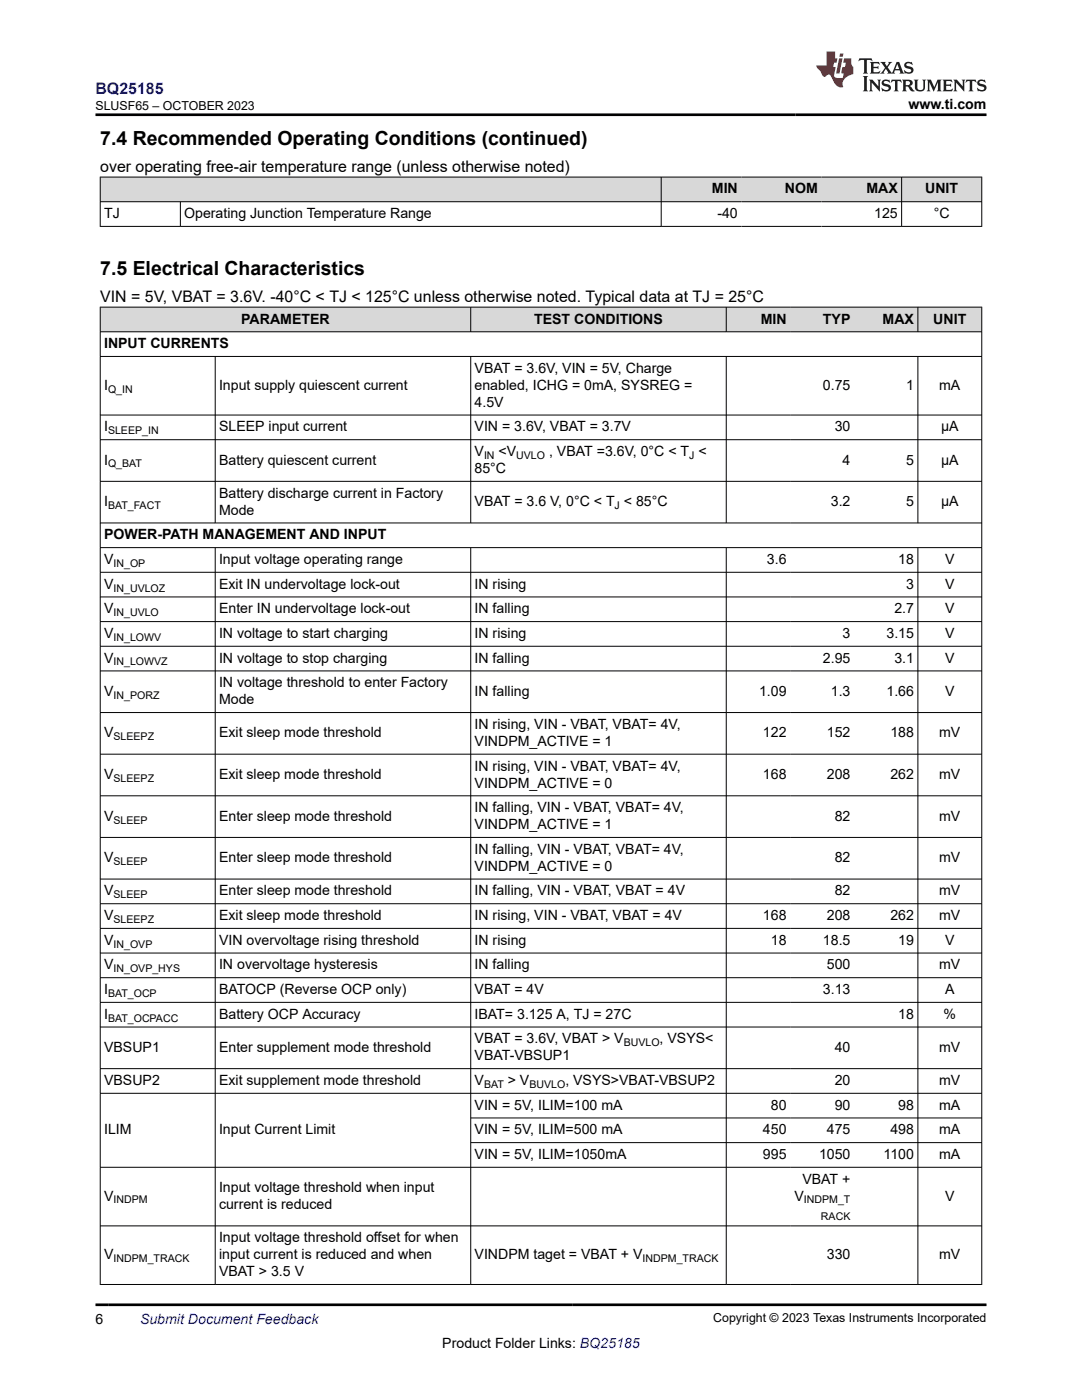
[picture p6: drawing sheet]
<svg xmlns="http://www.w3.org/2000/svg" width="216mm" height="279mm" viewBox="0 0 216 279" stroke-linecap="round" stroke-linejoin="round" font-family="sans-serif">
<defs><g id="words">
<g font-size="3.9">
<text x="20" y="28.8">7.4 Recommended Operating Conditions (continued)</text>
<text x="20" y="54.8">7.5 Electrical Characteristics</text>
</g>
<text font-size="3.2" fill="#00f" x="19" y="18.7">BQ25185</text>
<g font-size="3.2">
<text x="20" y="34.3">over operating free-air temperature range (unless otherwise noted)</text>
<text x="20" y="60.2">VIN = 5V, VBAT = 3.6V. -40°C &lt; TJ &lt; 125°C unless otherwise noted. Typical data at TJ = 25°C</text>
</g>
<g font-size="2.8">
<text x="181.3" y="21.8">www.ti.com</text>
<text x="142" y="38.6">MIN</text>
<text x="156.6" y="38.6">NOM</text>
<text x="172.9" y="38.6">MAX</text>
<text x="184.6" y="38.6">UNIT</text>
<text x="20.8" y="43.5">TJ</text>
<text x="36.8" y="43.5">Operating Junction Temperature Range</text>
<text x="143.1" y="43.5">-40</text>
<text x="174.4" y="43.5">125</text>
<text x="186.3" y="43.5">°C</text>
<text x="48.1" y="64.6">PARAMETER</text>
<text x="106.6" y="64.6">TEST CONDITIONS</text>
<text x="151.8" y="64.6">MIN</text>
<text x="164.2" y="64.6">TYP</text>
<text x="176.1" y="64.6">MAX</text>
<text x="186.2" y="64.6">UNIT</text>
<text x="20.8" y="69.5">INPUT CURRENTS</text>
<text x="20.8" y="77.8">I</text>
<text x="43.7" y="77.8">Input supply quiescent current</text>
<text x="94.7" y="74.4">VBAT = 3.6V, VIN = 5V, Charge</text>
<text x="94.7" y="77.8">enabled, ICHG = 0mA, SYSREG =</text>
<text x="164.2" y="77.8">0.75</text>
<text x="180.8" y="77.8">1</text>
<text x="187.4" y="77.8">mA</text>
<text x="94.7" y="81.2">4.5V</text>
<text x="20.8" y="86.1">I</text>
<text x="43.7" y="86.1">SLEEP input current</text>
<text x="94.7" y="86.1">VIN = 3.6V, VBAT = 3.7V</text>
<text x="166.6" y="86.1">30</text>
<text x="187.8" y="86.1">µA</text>
<text x="20.8" y="92.7">I</text>
<text x="43.7" y="92.7">Battery quiescent current</text>
<text x="94.7" y="94.4">85°C</text>
<text x="94.7" y="91">V</text>
<text x="99.5" y="91">&lt;V</text>
<text x="109.6" y="91">, VBAT =3.6V, 0°C &lt; T &lt;</text>
<text x="168.1" y="92.7">4</text>
<text x="180.8" y="92.7">5</text>
<text x="187.8" y="92.7">µA</text>
<text x="20.8" y="101">I</text>
<text x="43.7" y="99.3">Battery discharge current in Factory</text>
<text x="94.7" y="101">VBAT = 3.6 V, 0°C &lt; T &lt; 85°C</text>
<text x="165.8" y="101">3.2</text>
<text x="180.8" y="101">5</text>
<text x="187.8" y="101">µA</text>
<text x="20.8" y="107.6">POWER-PATH MANAGEMENT AND INPUT</text>
<text x="43.7" y="102.7">Mode</text>
<text x="20.8" y="112.6">V</text>
<text x="43.7" y="112.6">Input voltage operating range</text>
<text x="153" y="112.6">3.6</text>
<text x="179.2" y="112.6">18</text>
<text x="188.6" y="112.6">V</text>
<text x="20.8" y="117.5">V</text>
<text x="43.7" y="117.5">Exit IN undervoltage lock-out</text>
<text x="94.7" y="117.5">IN rising</text>
<text x="180.8" y="117.5">3</text>
<text x="188.6" y="117.5">V</text>
<text x="20.8" y="122.4">V</text>
<text x="43.7" y="122.4">Enter IN undervoltage lock-out</text>
<text x="94.7" y="122.4">IN falling</text>
<text x="178.5" y="122.4">2.7</text>
<text x="188.6" y="122.4">V</text>
<text x="20.8" y="127.3">V</text>
<text x="43.7" y="127.3">IN voltage to start charging</text>
<text x="94.7" y="127.3">IN rising</text>
<text x="168.1" y="127.3">3</text>
<text x="176.9" y="127.3">3.15</text>
<text x="188.6" y="127.3">V</text>
<text x="20.8" y="132.2">V</text>
<text x="43.7" y="132.2">IN voltage to stop charging</text>
<text x="43.7" y="137.2">IN voltage threshold to enter Factory</text>
<text x="94.7" y="132.2">IN falling</text>
<text x="164.2" y="132.2">2.95</text>
<text x="178.5" y="132.2">3.1</text>
<text x="188.6" y="132.2">V</text>
<text x="20.8" y="138.9">V</text>
<text x="43.7" y="140.6">Mode</text>
<text x="94.7" y="138.9">IN falling</text>
<text x="151.5" y="138.9">1.09</text>
<text x="165.8" y="138.9">1.3</text>
<text x="176.9" y="138.9">1.66</text>
<text x="188.6" y="138.9">V</text>
<text x="20.8" y="147.2">V</text>
<text x="43.7" y="147.2">Exit sleep mode threshold</text>
<text x="94.7" y="145.5">IN rising, VIN - VBAT, VBAT= 4V,</text>
<text x="94.7" y="148.9">VINDPM_ACTIVE = 1</text>
<text x="152.2" y="147.2">122</text>
<text x="165" y="147.2">152</text>
<text x="177.7" y="147.2">188</text>
<text x="187.4" y="147.2">mV</text>
<text x="20.8" y="155.5">V</text>
<text x="43.7" y="155.5">Exit sleep mode threshold</text>
<text x="94.7" y="153.8">IN rising, VIN - VBAT, VBAT= 4V,</text>
<text x="152.2" y="155.5">168</text>
<text x="165" y="155.5">208</text>
<text x="177.7" y="155.5">262</text>
<text x="187.4" y="155.5">mV</text>
<text x="94.7" y="157.2">VINDPM_ACTIVE = 0</text>
<text x="20.8" y="163.8">V</text>
<text x="43.7" y="163.8">Enter sleep mode threshold</text>
<text x="94.7" y="162.1">IN falling, VIN - VBAT, VBAT= 4V,</text>
<text x="94.7" y="165.5">VINDPM_ACTIVE = 1</text>
<text x="166.6" y="163.8">82</text>
<text x="187.4" y="163.8">mV</text>
<text x="20.8" y="172.1">V</text>
<text x="43.7" y="172.1">Enter sleep mode threshold</text>
<text x="94.7" y="170.4">IN falling, VIN - VBAT, VBAT= 4V,</text>
<text x="94.7" y="173.8">VINDPM_ACTIVE = 0</text>
<text x="166.6" y="172.1">82</text>
<text x="187.4" y="172.1">mV</text>
<text x="20.8" y="178.7">V</text>
<text x="43.7" y="178.7">Enter sleep mode threshold</text>
<text x="94.7" y="178.7">IN falling, VIN - VBAT, VBAT = 4V</text>
<text x="166.6" y="178.7">82</text>
<text x="187.4" y="178.7">mV</text>
<text x="20.8" y="183.6">V</text>
<text x="43.7" y="183.6">Exit sleep mode threshold</text>
<text x="94.7" y="183.6">IN rising, VIN - VBAT, VBAT = 4V</text>
<text x="152.2" y="183.6">168</text>
<text x="165" y="183.6">208</text>
<text x="177.7" y="183.6">262</text>
<text x="187.4" y="183.6">mV</text>
<text x="20.8" y="188.6">V</text>
<text x="43.7" y="188.6">VIN overvoltage rising threshold</text>
<text x="94.7" y="188.6">IN rising</text>
<text x="153.8" y="188.6">18</text>
<text x="164.2" y="188.6">18.5</text>
<text x="179.2" y="188.6">19</text>
<text x="188.6" y="188.6">V</text>
<text x="20.8" y="193.5">V</text>
<text x="43.7" y="193.5">IN overvoltage hysteresis</text>
<text x="94.7" y="193.5">IN falling</text>
<text x="165" y="193.5">500</text>
<text x="187.4" y="193.5">mV</text>
<text x="20.8" y="198.4">I</text>
<text x="20.8" y="203.3">I</text>
<text x="43.7" y="198.4">BATOCP (Reverse OCP only)</text>
<text x="43.7" y="203.3">Battery OCP Accuracy</text>
<text x="94.7" y="198.4">VBAT = 4V</text>
<text x="94.7" y="203.3">IBAT= 3.125 A, TJ = 27C</text>
<text x="164.2" y="198.4">3.13</text>
<text x="179.2" y="203.3">18</text>
<text x="188.3" y="203.3">%</text>
<text x="188.6" y="198.4">A</text>
<text x="20.8" y="209.9">VBSUP1</text>
<text x="43.7" y="209.9">Enter supplement mode threshold</text>
<text x="94.7" y="208.2">VBAT = 3.6V, VBAT &gt; V</text>
<text x="131.6" y="208.2">, VSYS&lt;</text>
<text x="166.6" y="209.9">40</text>
<text x="187.4" y="209.9">mV</text>
<text x="94.7" y="211.6">VBAT-VBSUP1</text>
<text x="20.8" y="216.5">VBSUP2</text>
<text x="43.7" y="216.5">Exit supplement mode threshold</text>
<text x="94.7" y="216.5">V</text>
<text x="94.7" y="221.5">VIN = 5V, ILIM=100 mA</text>
<text x="101.3" y="216.5">&gt; V</text>
<text x="112.8" y="216.5">, VSYS&gt;VBAT-VBSUP2</text>
<text x="153.8" y="221.5">80</text>
<text x="166.6" y="216.5">20</text>
<text x="166.6" y="221.5">90</text>
<text x="179.2" y="221.5">98</text>
<text x="187.4" y="216.5">mV</text>
<text x="187.4" y="221.5">mA</text>
<text x="20.8" y="226.4">ILIM</text>
<text x="43.7" y="226.4">Input Current Limit</text>
<text x="94.7" y="226.4">VIN = 5V, ILIM=500 mA</text>
<text x="152.2" y="226.4">450</text>
<text x="165" y="226.4">475</text>
<text x="177.7" y="226.4">498</text>
<text x="187.4" y="226.4">mA</text>
<text x="94.7" y="231.3">VIN = 5V, ILIM=1050mA</text>
<text x="152.2" y="231.3">995</text>
<text x="163.4" y="231.3">1050</text>
<text x="176.3" y="231.3">1100</text>
<text x="187.4" y="231.3">mA</text>
<text x="20.8" y="239.6">V</text>
<text x="43.7" y="237.9">Input voltage threshold when input</text>
<text x="158.5" y="239.6">V</text>
<text x="160.1" y="236.2">VBAT +</text>
<text x="188.6" y="239.6">V</text>
<text x="43.7" y="241.3">current is reduced</text>
<text x="20.8" y="251.3">V</text>
<text x="43.7" y="247.9">Input voltage threshold offset for when</text>
<text x="43.7" y="251.3">input current is reduced and when</text>
<text x="94.7" y="251.3">VINDPM taget = VBAT + V</text>
<text x="165" y="251.3">330</text>
<text x="187.4" y="251.3">mV</text>
<text x="43.7" y="254.7">VBAT &gt; 3.5 V</text>
<text x="19" y="264.2">6</text>
<text x="88.3" y="269">Product Folder Links: BQ25185</text>
</g>
<text font-size="2.8" fill="#00f" x="27.9" y="264.2">Submit Document Feedback</text>
<g font-size="2.5">
<text x="19" y="21.9">SLUSF65 – OCTOBER 2023</text>
<text x="142.3" y="263.9">Copyright © 2023 Texas Instruments Incorporated</text>
</g>
<g font-size="2.1">
<text x="21.6" y="78.4">Q_IN</text>
<text x="21.6" y="86.7">SLEEP_IN</text>
<text x="21.6" y="93.3">Q_BAT</text>
<text x="96.6" y="91.6">IN</text>
<text x="103" y="91.6">UVLO</text>
<text x="137.5" y="91.6">J</text>
<text x="21.6" y="101.6">BAT_FACT</text>
<text x="122.6" y="101.6">J</text>
<text x="22.6" y="113.1">IN_OP</text>
<text x="22.6" y="118.1">IN_UVLOZ</text>
<text x="22.6" y="123">IN_UVLO</text>
<text x="22.6" y="127.9">IN_LOWV</text>
<text x="22.6" y="132.8">IN_LOWVZ</text>
<text x="22.6" y="139.4">IN_PORZ</text>
<text x="22.6" y="147.7">SLEEPZ</text>
<text x="22.6" y="156">SLEEPZ</text>
<text x="22.6" y="164.4">SLEEP</text>
<text x="22.6" y="172.7">SLEEP</text>
<text x="22.6" y="179.3">SLEEP</text>
<text x="22.6" y="184.2">SLEEPZ</text>
<text x="22.6" y="189.1">IN_OVP</text>
<text x="22.6" y="194">IN_OVP_HYS</text>
<text x="21.6" y="199">BAT_OCP</text>
<text x="21.6" y="203.9">BAT_OCPACC</text>
<text x="124.4" y="208.8">BUVLO</text>
<text x="96.6" y="217.1">BAT</text>
<text x="105.6" y="217.1">BUVLO</text>
<text x="22.6" y="240.2">INDPM</text>
<text x="160.4" y="240.2">INDPM_T</text>
<text x="163.8" y="243.6">RACK</text>
<text x="22.6" y="251.9">INDPM_TRACK</text>
<text x="128.2" y="251.9">INDPM_TRACK</text>
</g>
</g></defs>
<g fill="#d8d8d8">
<path d="M20 35.3h175.9v5h-175.9z" fill-rule="evenodd"/>
<path d="M20.1 35.4h111.8v4.8h-111.8z" fill-rule="evenodd"/>
<path d="M132 35.4h15.9v4.8h-15.9z" fill-rule="evenodd"/>
<path d="M147.9 35.4h16v4.8h-16z" fill-rule="evenodd"/>
<path d="M163.9 35.4h15.9v4.8h-15.9z" fill-rule="evenodd"/>
<path d="M180 35.4h15.8v4.8h-15.8z" fill-rule="evenodd"/>
</g>
<path d="M19.9 35.3h176.1M20 35.3v9.9M131.9 35.3v9.9M179.9 35.3v9.9M195.9 35.3v9.9M19.9 40.3h176.1M19.9 45.2h176.1M36 40.3v4.9" fill="none" stroke="#000" stroke-width=".2"/>
<g fill="#d8d8d8">
<path d="M20 61.3h175.9v4.9h-175.9z" fill-rule="evenodd"/>
<path d="M20.1 61.4h73.8v4.8h-73.8z" fill-rule="evenodd"/>
<path d="M94 61.4h50.9v4.8h-50.9z" fill-rule="evenodd"/>
<path d="M145 61.4h12.7v4.8h-12.7z" fill-rule="evenodd"/>
<path d="M157.7 61.4h12.7v4.8h-12.7z" fill-rule="evenodd"/>
<path d="M170.4 61.4h12.7v4.8h-12.7z" fill-rule="evenodd"/>
<path d="M183.2 61.4h12.6v4.8h-12.6z" fill-rule="evenodd"/>
</g>
<g fill="none" stroke="#000" stroke-width=".2">
<path d="M19.9 61.3h176.1M19.9 66.2h176.1M19.9 71.1h176.1M20 61.2v195.2M42.9 71.1v33.3M93.9 61.2v5.1M93.9 71.1v33.3M144.9 61.2v5.1M144.9 71.1v33.3M183.2 61.2v5.1M183.2 71.1v33.3M195.9 61.2v195.2"/>
<path d="M19.9 82.8h176.1M19.9 87.8h176.1M19.9 96.1h176.1M19.9 104.4h176.1M19.9 109.3h176.1M19.9 114.2h176.1M19.9 119.1h176.1M42.9 109.3v147.1M93.9 109.3v147.1M144.9 109.3v147.1M183.2 109.3v147.1M19.9 124.1h176.1"/>
<path d="M19.9 129h176.1M19.9 133.9h176.1M19.9 142.2h176.1M19.9 150.5h176.1M19.9 158.8h176.1M19.9 167.1h176.1M19.9 175.4h176.1M19.9 180.4h176.1M19.9 185.3h176.1M19.9 190.2h176.1M19.9 195.1h176.1M19.9 200h176.1"/>
<path d="M19.9 205h176.1M19.9 213.3h176.1M19.9 218.2h176.1M19.9 233h176.1M93.9 223.1h102.1M93.9 228h102.1M19.9 244.7h176.1M19.9 256.3h176.1"/>
</g>
<path d="M171.5 11.6l-.2 .6 .5-.2h.6v.1v2.2l-.2 .4h1l-.2-.4v-2.2v-.1h.5l.5 .2-.1-.6zM173.6 12.4l.2 .3v1.6l-.2 .4h1.9l.1-.6a1.08 1.08 0 0 1-1.3 .2v-.7h.6l.4 .2v-.7l-.4 .2h-.6v-.5l.2-.2a1 1 0 0 1 1 .3l-.1-.5zM175.7 12.4l.9 1.1-1 1.2h.9l-.2-.2 .5-.8 .4 .8-.2 .2h1.6l-.2-.2 .2-.5h.9l.1 .5-.1 .2h.9l-.2-.4-.8-1.9h-.5l-.9 2.1-.9-1.1 .9-1h-.8l.2 .2-.4 .6-.4-.6 .2-.2zM179 12.8l.4 1h-.7zM180.7 12.5a.65 .65 0 0 0-.2 .7 .65 .65 0 0 0 .6 .5l.6 .1 .1 .3a.79 .79 0 0 1-.7 .4 .79 .79 0 0 1-.7-.5l.1 .7 .2-.1a.93 .93 0 0 0 1.1 0 .93 .93 0 0 0 .4-.9 1.46 1.46 0 0 0-1.2-.6l-.1-.3a1.09 1.09 0 0 1 1.2 .2l-.2-.6-.1 .1-.5-.2zM172.2 15.2l.2 .4v2.2l-.2 .4h1l-.2-.4v-2.2l.2-.4zM173.4 15.9l.2 .4v1.5l-.2 .4h.8l-.3-.4 .1-1.3 1.6 1.8v-2l.2-.4h-.7l.1 .2 .1 1.1-1.2-1.3zM176.2 16a.65 .65 0 0 0-.2 .8 .65 .65 0 0 0 .6 .4l.6 .2 .1 .2a.79 .79 0 0 1-.7 .4 .79 .79 0 0 1-.7-.5l.1 .7 .2-.1a.93 .93 0 0 0 1.1 .1 .93 .93 0 0 0 .4-1 1.46 1.46 0 0 0-1.2-.5l-.1-.4a1.09 1.09 0 0 1 1.2 .2l-.1-.6-.2 .1-.5-.1zM177.9 15.9l-.1 .6a.63 .63 0 0 1 .8-.3v1.6l-.3 .4h1l-.2-.4v-1.6a.66 .66 0 0 1 .8 .3l-.1-.6zM180 15.9l.2 .4v1.5l-.2 .4h1l-.2-.2-.1-.7h.5l.1 .2a.79 .79 0 0 0 1.2 .6l-1-.9a.61 .61 0 0 0 .6-.6 .61 .61 0 0 0-.5-.7zM180.8 16.2h.1a.47 .47 0 0 1 .5 .1 .47 .47 0 0 1 .1 .5l-.1 .1-.7 .1zM182.3 15.9l.2 .2a2.27 2.27 0 0 0 .4 2 1.04 1.04 0 0 0 1.7-.7v-1.3l.2-.2h-.8l.2 .4v1.1a.6 .6 0 0 1-.6 .6 .6 .6 0 0 1-.6-.6v-1.1l.3-.4zM184.9 15.9l.2 .4v1.5l-.2 .4h.8l-.3-.4v-1.4l.9 1.9 .9-1.9v1.4l-.3 .4h1l-.2-.4v-1.5l.2-.4h-.8l-.7 1.5-.6-1.5zM188.1 15.9l.2 .4v1.5l-.2 .4h1.9l.1-.6a1.09 1.09 0 0 1-1.3 .2v-.7h.6l.4 .2v-.6l-.4 .2h-.6v-.6l.2-.1a1.01 1.01 0 0 1 1 .3l-.1-.6zM190.2 15.9l.3 .4v1.5l-.3 .4h.8l-.2-.4v-1.3l1.6 1.8v-2l.2-.4h-.7l.2 .2v1.1l-1.2-1.3zM192.8 15.9l-.1 .6a.63 .63 0 0 1 .8-.3v1.6l-.3 .4h1l-.2-.4v-1.6a.66 .66 0 0 1 .8 .3l-.1-.6zM195.2 16a.65 .65 0 0 0-.2 .8 .65 .65 0 0 0 .6 .4l.6 .2 .2 .2a.79 .79 0 0 1-.7 .4 .79 .79 0 0 1-.7-.5l.1 .7 .2-.1a.93 .93 0 0 0 1 .1 .93 .93 0 0 0 .5-1 1.46 1.46 0 0 0-1.3-.5v-.4a1.09 1.09 0 0 1 1.2 .2l-.2-.6-.2 .1-.5-.1z" fill="#231f20"/>
<path d="M164.9 10.3v2.7h-2l.1 .4 .8 1a.95 .95 0 0 0 1 .9 .59 .59 0 0 1 .5-.4 .59 .59 0 0 1 .5 .3l.4 .8a1.59 1.59 0 0 0 2.1 1.4 1.61 1.61 0 0 1 1-2.3l1-.3-.1-1.5a1.59 1.59 0 0 1-.3-1.7h-1.5l-.2 .9h.6l-.2 .9h-.5l-.2 .9v.3l.4 .1-.1 .9h-.7a.73 .73 0 0 1-1-.7l.3-1.5h-.5l.1-.9h.5l.2-.9h-.5v-1.3zM167.4 11.6l-.6 3.1h.7l.6-3.1zM167.6 10.7l-.1 .6h.7l.1-.6z" fill="#ed1c24"/>
<path d="M19 22.9h177.8M19 260.4h177.8" fill="none" stroke="#000" stroke-width=".53"/>
<use href="#words"/>
</svg>
